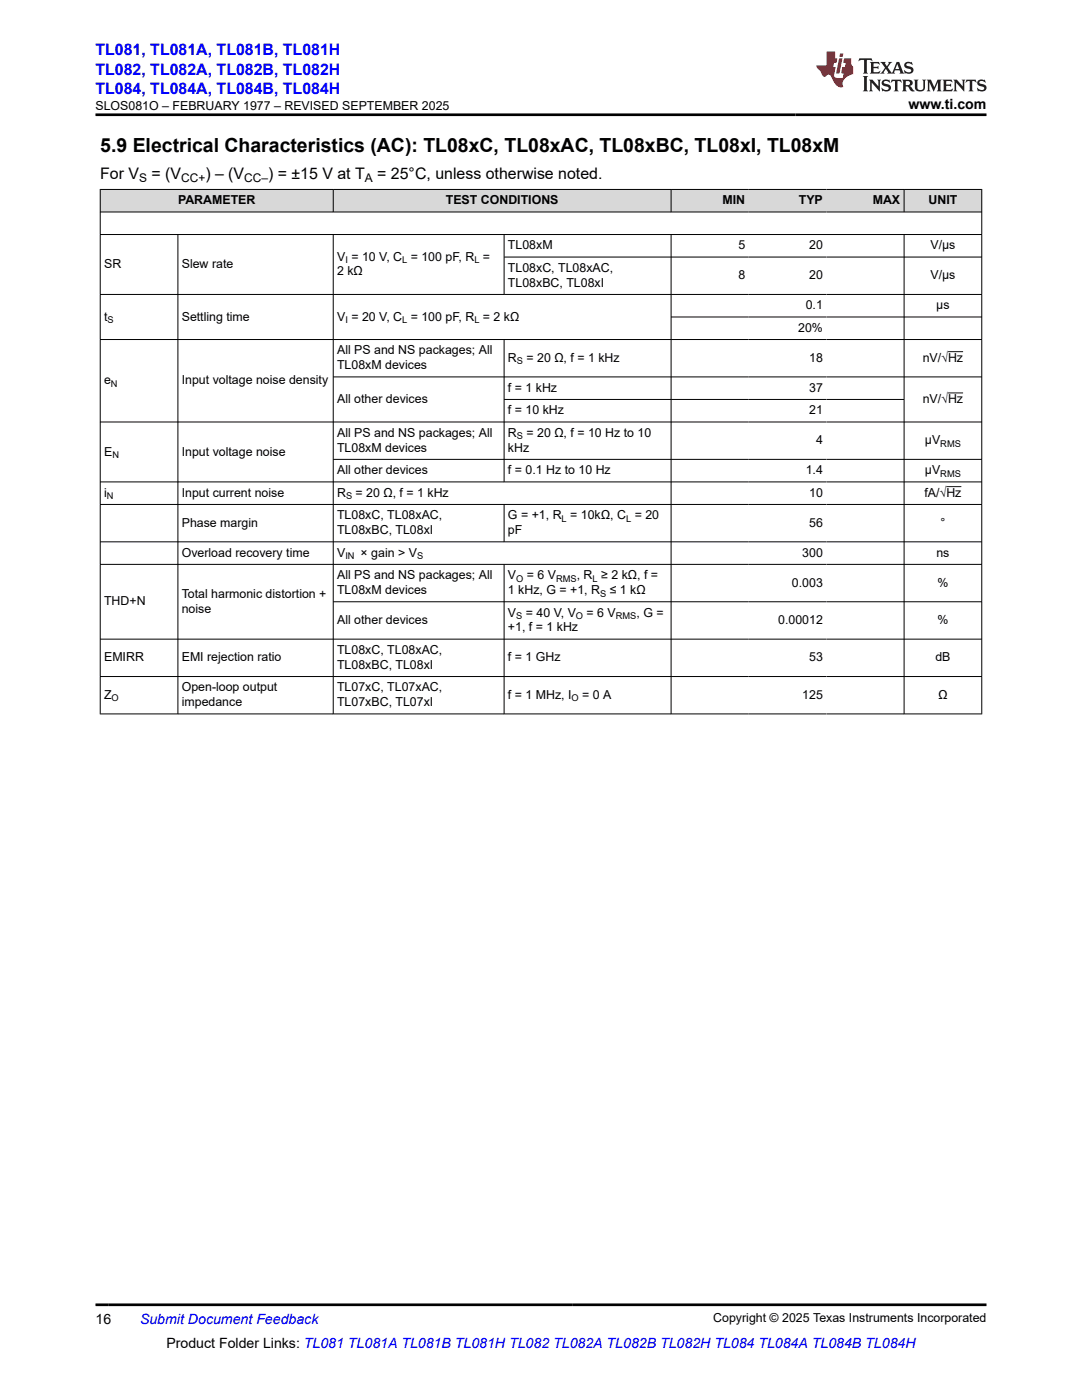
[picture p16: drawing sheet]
<svg xmlns="http://www.w3.org/2000/svg" width="216mm" height="279mm" viewBox="0 0 216 279" stroke-linecap="round" stroke-linejoin="round" font-family="sans-serif">
<defs><g id="words">
<text font-size="3.9" x="20" y="30.3">5.9 Electrical Characteristics (AC): TL08xC, TL08xAC, TL08xBC, TL08xI, TL08xM</text>
<g font-size="3.2" fill="#00f">
<text x="19.1" y="11.1">TL081, TL081A, TL081B, TL081H</text>
<text x="19.1" y="14.9">TL082, TL082A, TL082B, TL082H</text>
<text x="19.1" y="18.7">TL084, TL084A, TL084B, TL084H</text>
</g>
<g font-size="3.2">
<text x="20" y="35.7">For V</text>
<text x="30.2" y="35.7">= (V</text>
<text x="41" y="35.7">) – (V</text>
<text x="53.5" y="35.7">) = ±15 V at T</text>
<text x="75.3" y="35.7">= 25°C, unless otherwise noted.</text>
</g>
<g font-size="2.8">
<text x="181.3" y="21.8">www.ti.com</text>
<text x="19.1" y="264.2">16</text>
<text x="33.2" y="269">Product Folder Links: TL081 TL081A TL081B TL081H TL082 TL082A TL082B TL082H TL084 TL084A TL084B TL084H</text>
</g>
<text font-size="2.8" fill="#00f" x="27.9" y="264.2">Submit Document Feedback</text>
<g font-size="2.5">
<text x="19.1" y="21.9">SLOS081O – FEBRUARY 1977 – REVISED SEPTEMBER 2025</text>
<text x="35.5" y="40.8">PARAMETER</text>
<text x="89" y="40.8">TEST CONDITIONS</text>
<text x="144.2" y="40.8">MIN</text>
<text x="159.4" y="40.8">TYP</text>
<text x="174.1" y="40.8">MAX</text>
<text x="185.3" y="40.8">UNIT</text>
<text x="20.8" y="53.5">SR</text>
<text x="36.3" y="53.5">Slew rate</text>
<text x="67.3" y="52">V = 10 V, C = 100 pF, R =</text>
<text x="101.4" y="49.8">TL08xM</text>
<text x="147.3" y="49.8">5</text>
<text x="161.5" y="49.8">20</text>
<text x="185.7" y="49.8">V/μs</text>
<text x="67.3" y="55">2 kΩ</text>
<text x="101.4" y="54.3">TL08xC, TL08xAC,</text>
<text x="101.4" y="57.2">TL08xBC, TL08xI</text>
<text x="147.3" y="55.7">8</text>
<text x="161.5" y="55.7">20</text>
<text x="185.7" y="55.7">V/μs</text>
<text x="20.8" y="64">t</text>
<text x="36.3" y="64">Settling time</text>
<text x="67.3" y="64">V = 20 V, C = 100 pF, R = 2 kΩ</text>
<text x="160.8" y="61.7">0.1</text>
<text x="186.8" y="61.7">μs</text>
<text x="67.3" y="70.7">All PS and NS packages; All</text>
<text x="159.3" y="66.2">20%</text>
<text x="20.8" y="76.7">e</text>
<text x="36.3" y="76.7">Input voltage noise density</text>
<text x="67.3" y="73.7">TL08xM devices</text>
<text x="101.4" y="72.2">R</text>
<text x="105.1" y="72.2">= 20 Ω, f = 1 kHz</text>
<text x="161.5" y="72.2">18</text>
<text x="184.1" y="72.2">nV/√Hz</text>
<text x="67.3" y="80.4">All other devices</text>
<text x="101.4" y="78.2">f = 1 kHz</text>
<text x="101.4" y="82.7">f = 10 kHz</text>
<text x="161.5" y="78.2">37</text>
<text x="161.5" y="82.7">21</text>
<text x="184.1" y="80.4">nV/√Hz</text>
<text x="67.3" y="87.2">All PS and NS packages; All</text>
<text x="101.4" y="87.2">R</text>
<text x="105.1" y="87.2">= 20 Ω, f = 10 Hz to 10</text>
<text x="162.8" y="88.7">4</text>
<text x="184.6" y="88.7">μV</text>
<text x="20.8" y="90.9">E</text>
<text x="36.3" y="90.9">Input voltage noise</text>
<text x="67.3" y="90.1">TL08xM devices</text>
<text x="67.3" y="94.6">All other devices</text>
<text x="101.4" y="90.1">kHz</text>
<text x="101.4" y="94.6">f = 0.1 Hz to 10 Hz</text>
<text x="160.8" y="94.6">1.4</text>
<text x="184.6" y="94.6">µV</text>
<text x="20.8" y="99.1">i</text>
<text x="36.3" y="99.1">Input current noise</text>
<text x="67.3" y="99.1">R</text>
<text x="71" y="99.1">= 20 Ω, f = 1 kHz</text>
<text x="161.5" y="99.1">10</text>
<text x="184.5" y="99.1">fA/√Hz</text>
<text x="36.3" y="105.1">Phase margin</text>
<text x="67.3" y="103.6">TL08xC, TL08xAC,</text>
<text x="67.3" y="106.6">TL08xBC, TL08xI</text>
<text x="101.4" y="106.6">pF</text>
<text x="101.4" y="103.6">G = +1, R = 10kΩ, C = 20</text>
<text x="161.5" y="105.1">56</text>
<text x="187.7" y="105.1">°</text>
<text x="36.3" y="111.1">Overload recovery time</text>
<text x="67.3" y="111.1">V</text>
<text x="72" y="111.1">× gain &gt; V</text>
<text x="160.1" y="111.1">300</text>
<text x="186.8" y="111.1">ns</text>
<text x="36.3" y="119.3">Total harmonic distortion +</text>
<text x="67.3" y="115.6">All PS and NS packages; All</text>
<text x="67.3" y="118.6">TL08xM devices</text>
<text x="101.4" y="115.6">V</text>
<text x="101.4" y="118.6">1 kHz, G = +1, R</text>
<text x="105.1" y="115.6">= 6 V</text>
<text x="115.1" y="115.6">, R ≥ 2 kΩ, f =</text>
<text x="121.7" y="118.6">≤ 1 kΩ</text>
<text x="158" y="117.1">0.003</text>
<text x="187.1" y="117.1">%</text>
<text x="20.8" y="120.8">THD+N</text>
<text x="36.3" y="122.3">noise</text>
<text x="67.3" y="124.5">All other devices</text>
<text x="101.4" y="123.1">V</text>
<text x="104.9" y="123.1">= 40 V, V</text>
<text x="117.1" y="123.1">= 6 V</text>
<text x="127" y="123.1">, G =</text>
<text x="155.3" y="124.5">0.00012</text>
<text x="187.1" y="124.5">%</text>
<text x="20.8" y="132">EMIRR</text>
<text x="36.3" y="132">EMI rejection ratio</text>
<text x="67.3" y="130.5">TL08xC, TL08xAC,</text>
<text x="101.4" y="126">+1, f = 1 kHz</text>
<text x="101.4" y="132">f = 1 GHz</text>
<text x="161.5" y="132">53</text>
<text x="186.6" y="132">dB</text>
<text x="36.3" y="138">Open-loop output</text>
<text x="67.3" y="133.5">TL08xBC, TL08xI</text>
<text x="67.3" y="138">TL07xC, TL07xAC,</text>
<text x="20.8" y="139.5">Z</text>
<text x="36.3" y="140.9">impedance</text>
<text x="67.3" y="140.9">TL07xBC, TL07xI</text>
<text x="101.4" y="139.5">f = 1 MHz, I</text>
<text x="116.2" y="139.5">= 0 A</text>
<text x="160.1" y="139.5">125</text>
<text x="187.2" y="139.5">Ω</text>
<text x="142.3" y="263.9">Copyright © 2025 Texas Instruments Incorporated</text>
</g>
<g font-size="2.4">
<text x="27.8" y="36.3">S</text>
<text x="36.1" y="36.3">CC+</text>
<text x="48.7" y="36.3">CC–</text>
<text x="72.8" y="36.3">A</text>
</g>
<g font-size="1.9">
<text x="68.9" y="52.5">I</text>
<text x="80.2" y="52.5">L</text>
<text x="94.7" y="52.5">L</text>
<text x="21.5" y="64.5">S</text>
<text x="68.9" y="64.5">I</text>
<text x="80.2" y="64.5">L</text>
<text x="94.7" y="64.5">L</text>
<text x="22.1" y="77.2">N</text>
<text x="103.1" y="72.7">S</text>
<text x="103.1" y="87.7">S</text>
<text x="187.6" y="89.2">RMS</text>
<text x="22.4" y="91.4">N</text>
<text x="187.6" y="95.1">RMS</text>
<text x="21.3" y="99.6">N</text>
<text x="69" y="99.6">S</text>
<text x="112.1" y="104.1">L</text>
<text x="124.9" y="104.1">L</text>
<text x="68.9" y="111.6">IN</text>
<text x="83.2" y="111.6">S</text>
<text x="103" y="116.1">O</text>
<text x="111" y="116.1">RMS</text>
<text x="118.2" y="116.1">L</text>
<text x="119.7" y="119.1">S</text>
<text x="103" y="123.5">S</text>
<text x="114.9" y="123.5">O</text>
<text x="122.9" y="123.5">RMS</text>
<text x="22.3" y="140">O</text>
<text x="114" y="140">O</text>
</g>
</g></defs>
<g fill="#d8d8d8">
<path d="M20 37.8h175.9v4.5h-175.9z" fill-rule="evenodd"/>
<path d="M20.1 37.9h46.3v4.3h-46.3z" fill-rule="evenodd"/>
<path d="M66.6 37.9h67.2v4.3h-67.2z" fill-rule="evenodd"/>
<path d="M134 37.9h15.4v4.3h-15.4z" fill-rule="evenodd"/>
<path d="M149.4 37.9h15.5v4.3h-15.5z" fill-rule="evenodd"/>
<path d="M164.9 37.9h15.4v4.3h-15.4z" fill-rule="evenodd"/>
<path d="M180.5 37.9h15.3v4.3h-15.3z" fill-rule="evenodd"/>
</g>
<g fill="none" stroke="#000" stroke-width=".2">
<path d="M19.9 37.8h176.1M20 37.7v104.8M66.5 37.7v4.7M133.9 37.7v4.7M180.4 37.7v4.7M195.9 37.7v104.8M19.9 42.3h176.1M19.9 46.8h176.1M35.5 46.8v95.7M66.5 46.8v95.7M100.6 46.8v12M100.6 51.3h95.4"/>
<path d="M133.9 46.8v95.7M180.4 46.8v95.7M196 58.8h-176.1M19.9 67.8h176.1M66.5 75.2h129.5M100.6 67.8v28.4M100.6 79.7h79.9M133.9 63.3h62.1M189.2 70.2h3M189.2 78.4h3M19.9 96.2h176.1M66.5 91.7h129.5"/>
<path d="M188.8 97.1h3M196 84.2h-176.1M19.9 100.7h176.1M19.9 108.1h176.1M19.9 112.6h176.1M100.6 100.7v7.5M100.6 112.6v29.9M19.9 135h176.1M66.5 120.1h129.5M196 127.6h-176.1M19.9 142.5h176.1"/>
</g>
<path d="M171.5 11.6l-.2 .6 .5-.2h.6v.1v2.2l-.2 .4h1l-.2-.4v-2.2v-.1h.5l.6 .2-.2-.6zM173.6 12.4l.2 .3v1.6l-.2 .4h1.9l.1-.6a1.08 1.08 0 0 1-1.3 .2v-.7h.6l.4 .2v-.7l-.4 .2h-.6v-.5l.2-.2a1 1 0 0 1 1 .3l-.1-.5zM175.7 12.4l.9 1.1-1 1.2h.9l-.2-.2 .5-.8 .4 .8-.2 .2h1.6l-.2-.2 .2-.5h.9l.1 .5-.1 .2h.9l-.2-.4-.8-1.9h-.5l-.9 2.1-.9-1.1 .9-1h-.8l.2 .2-.4 .6-.4-.6 .2-.2zM179 12.8l.4 1h-.7zM180.7 12.5a.65 .65 0 0 0-.2 .7 .65 .65 0 0 0 .6 .5l.6 .1 .1 .3a.79 .79 0 0 1-.7 .4 .79 .79 0 0 1-.7-.5l.1 .7 .2-.1a.93 .93 0 0 0 1.1 0 .93 .93 0 0 0 .4-.9 1.46 1.46 0 0 0-1.2-.6l-.1-.3a1.09 1.09 0 0 1 1.2 .2l-.2-.6-.1 .1-.5-.2zM172.2 15.2l.2 .4v2.2l-.2 .4h1l-.2-.4v-2.2l.2-.4zM173.4 15.9l.2 .4v1.5l-.2 .4h.8l-.3-.4 .1-1.3 1.6 1.8v-2l.2-.4h-.7l.1 .2 .1 1.1-1.2-1.3zM176.2 16a.65 .65 0 0 0-.2 .8 .65 .65 0 0 0 .6 .4l.6 .2 .1 .2a.79 .79 0 0 1-.7 .4 .79 .79 0 0 1-.7-.5l.1 .7 .2-.1a.93 .93 0 0 0 1.1 .1 .93 .93 0 0 0 .4-1 1.46 1.46 0 0 0-1.2-.5l-.1-.4a1.09 1.09 0 0 1 1.2 .2l-.1-.6-.2 .1-.5-.1zM177.9 15.9l-.1 .6a.63 .63 0 0 1 .8-.3v1.6l-.3 .4h1l-.2-.4v-1.6a.66 .66 0 0 1 .8 .3l-.1-.6zM180 15.9l.2 .4v1.5l-.2 .4h1l-.2-.2-.1-.7h.5l.1 .2a.79 .79 0 0 0 1.2 .6l-1-.9a.61 .61 0 0 0 .6-.6 .61 .61 0 0 0-.5-.7zM180.8 16.2h.1a.47 .47 0 0 1 .5 .1 .47 .47 0 0 1 .1 .5l-.1 .1-.7 .1zM182.3 15.9l.2 .2a2.27 2.27 0 0 0 .4 2 1.04 1.04 0 0 0 1.7-.7v-1.3l.2-.2h-.8l.2 .4v1.1a.6 .6 0 0 1-.6 .6 .6 .6 0 0 1-.6-.6v-1.1l.3-.4zM184.9 15.9l.2 .4v1.5l-.2 .4h.8l-.3-.4v-1.4l.9 1.9 .9-1.9v1.4l-.3 .4h1l-.2-.4v-1.5l.2-.4h-.8l-.7 1.5-.6-1.5zM188.1 15.9l.2 .4v1.5l-.2 .4h1.9l.1-.6a1.09 1.09 0 0 1-1.3 .2v-.7h.6l.4 .2v-.6l-.4 .2h-.6v-.6l.2-.1a1.01 1.01 0 0 1 1 .3l-.1-.6zM190.2 15.9l.3 .4v1.5l-.3 .4h.8l-.2-.4v-1.3l1.6 1.8v-2l.2-.4h-.7l.2 .2v1.1l-1.2-1.3zM192.8 15.9l-.1 .6a.63 .63 0 0 1 .8-.3v1.6l-.3 .4h1l-.2-.4v-1.6a.66 .66 0 0 1 .8 .3l-.1-.6zM195.2 16a.65 .65 0 0 0-.2 .8 .65 .65 0 0 0 .6 .4l.6 .2 .2 .2a.79 .79 0 0 1-.7 .4 .79 .79 0 0 1-.7-.5l.1 .7 .2-.1a.93 .93 0 0 0 1 .1 .93 .93 0 0 0 .5-1 1.46 1.46 0 0 0-1.3-.5v-.4a1.09 1.09 0 0 1 1.2 .2l-.2-.6-.2 .1-.5-.1z" fill="#231f20"/>
<path d="M164.9 10.3v2.7h-2l.1 .4 .8 1a.95 .95 0 0 0 1 .9 .59 .59 0 0 1 .5-.4 .59 .59 0 0 1 .5 .3l.4 .8a1.59 1.59 0 0 0 2.1 1.4 1.61 1.61 0 0 1 1-2.3l1-.3-.1-1.5a1.59 1.59 0 0 1-.3-1.7h-1.5l-.2 .9h.6l-.2 .9h-.5l-.2 .9v.3l.4 .1-.1 .9h-.7a.73 .73 0 0 1-1-.7l.3-1.5h-.5l.1-.9h.5l.2-.9h-.5v-1.3zM167.4 11.6l-.6 3.1h.7l.6-3.1zM167.6 10.7l-.1 .6h.7l.1-.6z" fill="#ed1c24"/>
<path d="M19.1 22.9h177.8M19.1 260.4h177.8" fill="none" stroke="#000" stroke-width=".53"/>
<use href="#words"/>
</svg>
